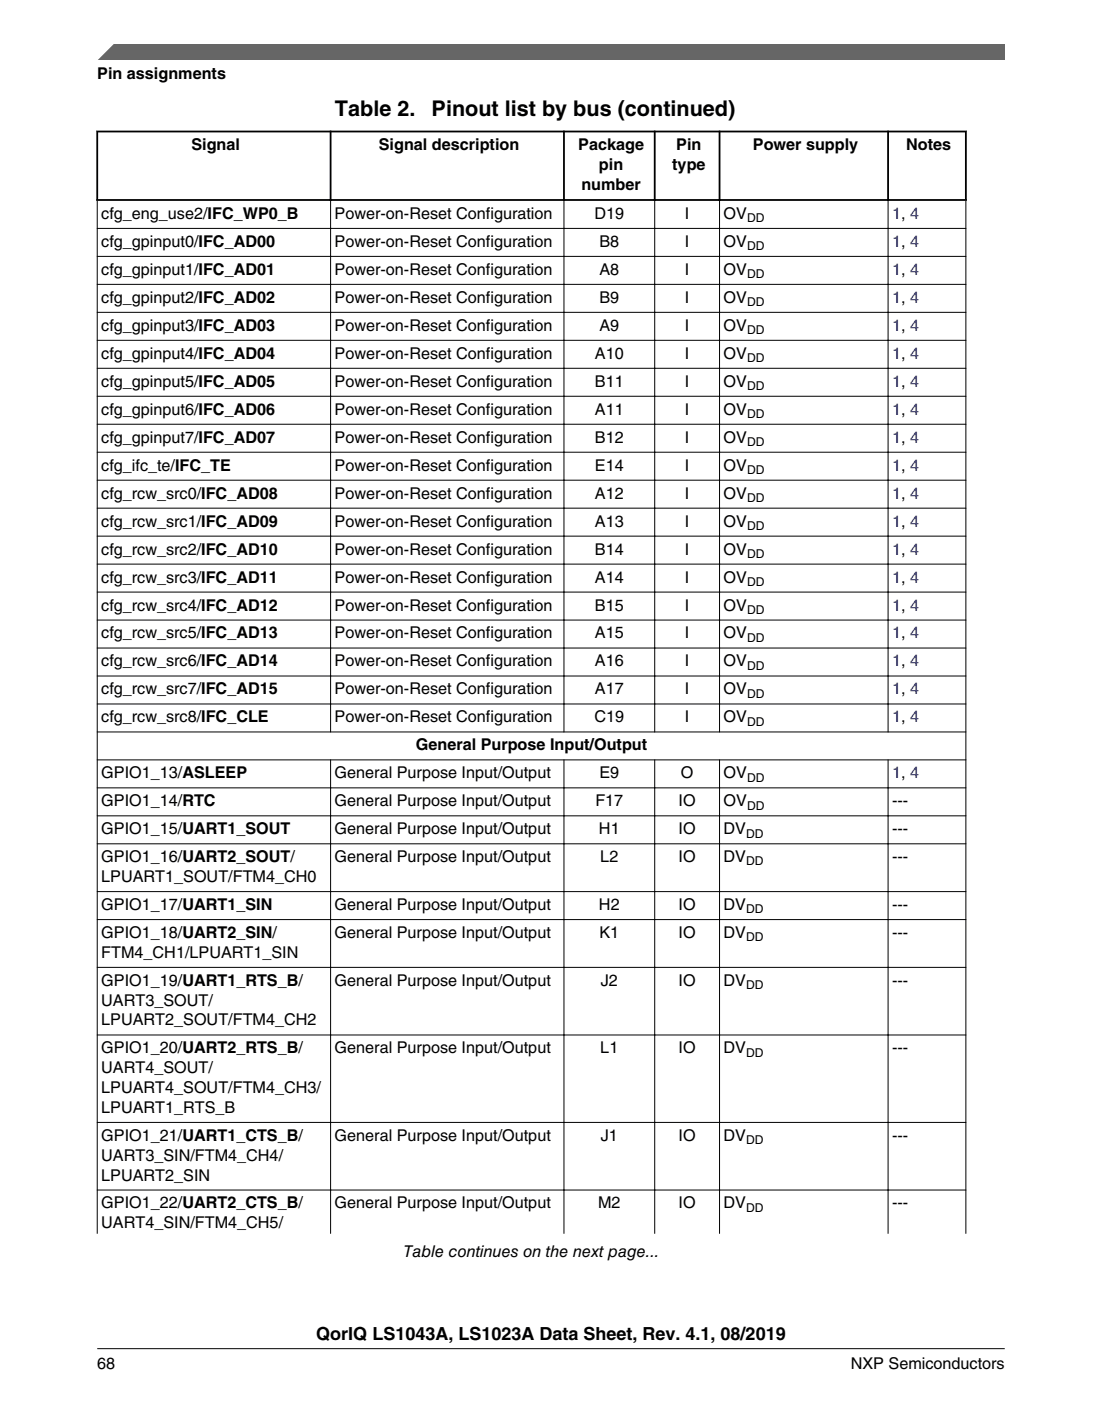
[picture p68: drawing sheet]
<svg xmlns="http://www.w3.org/2000/svg" width="216mm" height="274mm" viewBox="0 0 216 274" stroke-linecap="round" stroke-linejoin="round" font-family="sans-serif">
<defs><g id="words">
<g font-size="4.2">
<text x="65.6" y="22.7">Table 2.</text>
<text x="84.6" y="22.7">Pinout list by bus (continued)</text>
</g>
<text font-size="3.5" x="62" y="262.3">QorIQ LS1043A, LS1023A Data Sheet, Rev. 4.1, 08/2019</text>
<g font-size="3.2">
<text x="19" y="15.5">Pin assignments</text>
<text x="37.5" y="29.4">Signal</text>
<text x="74.2" y="29.4">Signal description</text>
<text x="113.3" y="29.4">Package</text>
<text x="132.5" y="29.4">Pin</text>
<text x="147.5" y="29.4">Power supply</text>
<text x="177.6" y="29.4">Notes</text>
<text x="117.4" y="33.3">pin</text>
<text x="131.7" y="33.3">type</text>
<text x="113.9" y="37.2">number</text>
<text x="19.8" y="42.9">cfg_eng_use2/IFC_WP0_B</text>
<text x="65.6" y="42.9">Power-on-Reset Configuration</text>
<text x="116.5" y="42.9">D19</text>
<text x="134.2" y="42.9">I</text>
<text x="141.8" y="42.9">OV</text>
<text x="19.8" y="48.3">cfg_gpinput0/IFC_AD00</text>
<text x="19.8" y="53.8">cfg_gpinput1/IFC_AD01</text>
<text x="65.6" y="48.3">Power-on-Reset Configuration</text>
<text x="65.6" y="53.8">Power-on-Reset Configuration</text>
<text x="117.4" y="48.3">B8</text>
<text x="117.4" y="53.8">A8</text>
<text x="134.2" y="48.3">I</text>
<text x="134.2" y="53.8">I</text>
<text x="141.8" y="48.3">OV</text>
<text x="141.8" y="53.8">OV</text>
<text x="19.8" y="59.3">cfg_gpinput2/IFC_AD02</text>
<text x="65.6" y="59.3">Power-on-Reset Configuration</text>
<text x="117.4" y="59.3">B9</text>
<text x="134.2" y="59.3">I</text>
<text x="141.8" y="59.3">OV</text>
<text x="19.8" y="64.8">cfg_gpinput3/IFC_AD03</text>
<text x="65.6" y="64.8">Power-on-Reset Configuration</text>
<text x="117.4" y="64.8">A9</text>
<text x="134.2" y="64.8">I</text>
<text x="141.8" y="64.8">OV</text>
<text x="19.8" y="70.2">cfg_gpinput4/IFC_AD04</text>
<text x="65.6" y="70.2">Power-on-Reset Configuration</text>
<text x="116.6" y="70.2">A10</text>
<text x="134.2" y="70.2">I</text>
<text x="141.8" y="70.2">OV</text>
<text x="19.8" y="75.7">cfg_gpinput5/IFC_AD05</text>
<text x="65.6" y="75.7">Power-on-Reset Configuration</text>
<text x="116.6" y="75.7">B11</text>
<text x="134.2" y="75.7">I</text>
<text x="141.8" y="75.7">OV</text>
<text x="19.8" y="81.2">cfg_gpinput6/IFC_AD06</text>
<text x="65.6" y="81.2">Power-on-Reset Configuration</text>
<text x="116.6" y="81.2">A11</text>
<text x="134.2" y="81.2">I</text>
<text x="141.8" y="81.2">OV</text>
<text x="19.8" y="86.7">cfg_gpinput7/IFC_AD07</text>
<text x="65.6" y="86.7">Power-on-Reset Configuration</text>
<text x="116.6" y="86.7">B12</text>
<text x="134.2" y="86.7">I</text>
<text x="141.8" y="86.7">OV</text>
<text x="19.8" y="92.2">cfg_ifc_te/IFC_TE</text>
<text x="65.6" y="92.2">Power-on-Reset Configuration</text>
<text x="116.6" y="92.2">E14</text>
<text x="134.2" y="92.2">I</text>
<text x="141.8" y="92.2">OV</text>
<text x="19.8" y="97.6">cfg_rcw_src0/IFC_AD08</text>
<text x="65.6" y="97.6">Power-on-Reset Configuration</text>
<text x="116.6" y="97.6">A12</text>
<text x="134.2" y="97.6">I</text>
<text x="141.8" y="97.6">OV</text>
<text x="19.8" y="103.1">cfg_rcw_src1/IFC_AD09</text>
<text x="65.6" y="103.1">Power-on-Reset Configuration</text>
<text x="116.6" y="103.1">A13</text>
<text x="134.2" y="103.1">I</text>
<text x="141.8" y="103.1">OV</text>
<text x="19.8" y="108.6">cfg_rcw_src2/IFC_AD10</text>
<text x="65.6" y="108.6">Power-on-Reset Configuration</text>
<text x="116.6" y="108.6">B14</text>
<text x="134.2" y="108.6">I</text>
<text x="141.8" y="108.6">OV</text>
<text x="19.8" y="114.1">cfg_rcw_src3/IFC_AD11</text>
<text x="19.8" y="119.5">cfg_rcw_src4/IFC_AD12</text>
<text x="65.6" y="114.1">Power-on-Reset Configuration</text>
<text x="65.6" y="119.5">Power-on-Reset Configuration</text>
<text x="116.6" y="114.1">A14</text>
<text x="116.6" y="119.5">B15</text>
<text x="134.2" y="114.1">I</text>
<text x="134.2" y="119.5">I</text>
<text x="141.8" y="114.1">OV</text>
<text x="141.8" y="119.5">OV</text>
<text x="19.8" y="125">cfg_rcw_src5/IFC_AD13</text>
<text x="65.6" y="125">Power-on-Reset Configuration</text>
<text x="116.6" y="125">A15</text>
<text x="134.2" y="125">I</text>
<text x="141.8" y="125">OV</text>
<text x="19.8" y="130.5">cfg_rcw_src6/IFC_AD14</text>
<text x="65.6" y="130.5">Power-on-Reset Configuration</text>
<text x="116.6" y="130.5">A16</text>
<text x="134.2" y="130.5">I</text>
<text x="141.8" y="130.5">OV</text>
<text x="19.8" y="136">cfg_rcw_src7/IFC_AD15</text>
<text x="65.6" y="136">Power-on-Reset Configuration</text>
<text x="116.6" y="136">A17</text>
<text x="134.2" y="136">I</text>
<text x="141.8" y="136">OV</text>
<text x="19.8" y="141.5">cfg_rcw_src8/IFC_CLE</text>
<text x="65.6" y="141.5">Power-on-Reset Configuration</text>
<text x="116.5" y="141.5">C19</text>
<text x="134.2" y="141.5">I</text>
<text x="141.8" y="141.5">OV</text>
<text x="81.5" y="146.9">General Purpose Input/Output</text>
<text x="19.8" y="152.4">GPIO1_13/ASLEEP</text>
<text x="65.6" y="152.4">General Purpose Input/Output</text>
<text x="117.4" y="152.4">E9</text>
<text x="133.4" y="152.4">O</text>
<text x="141.8" y="152.4">OV</text>
<text x="19.8" y="157.9">GPIO1_14/RTC</text>
<text x="65.6" y="157.9">General Purpose Input/Output</text>
<text x="116.6" y="157.9">F17</text>
<text x="132.9" y="157.9">IO</text>
<text x="141.8" y="157.9">OV</text>
<text x="174.8" y="157.9">---</text>
<text x="19.8" y="163.4">GPIO1_15/UART1_SOUT</text>
<text x="65.6" y="163.4">General Purpose Input/Output</text>
<text x="117.4" y="163.4">H1</text>
<text x="132.9" y="163.4">IO</text>
<text x="141.8" y="163.4">DV</text>
<text x="174.8" y="163.4">---</text>
<text x="19.8" y="168.8">GPIO1_16/UART2_SOUT/</text>
<text x="19.8" y="172.7">LPUART1_SOUT/FTM4_CH0</text>
<text x="65.6" y="168.8">General Purpose Input/Output</text>
<text x="117.6" y="168.8">L2</text>
<text x="132.9" y="168.8">IO</text>
<text x="141.8" y="168.8">DV</text>
<text x="174.8" y="168.8">---</text>
<text x="19.8" y="178.2">GPIO1_17/UART1_SIN</text>
<text x="65.6" y="178.2">General Purpose Input/Output</text>
<text x="117.4" y="178.2">H2</text>
<text x="132.9" y="178.2">IO</text>
<text x="141.8" y="178.2">DV</text>
<text x="174.8" y="178.2">---</text>
<text x="19.8" y="183.7">GPIO1_18/UART2_SIN/</text>
<text x="65.6" y="183.7">General Purpose Input/Output</text>
<text x="117.4" y="183.7">K1</text>
<text x="132.9" y="183.7">IO</text>
<text x="141.8" y="183.7">DV</text>
<text x="174.8" y="183.7">---</text>
<text x="19.8" y="187.6">FTM4_CH1/LPUART1_SIN</text>
<text x="19.8" y="193">GPIO1_19/UART1_RTS_B/</text>
<text x="19.8" y="196.9">UART3_SOUT/</text>
<text x="65.6" y="193">General Purpose Input/Output</text>
<text x="117.7" y="193">J2</text>
<text x="132.9" y="193">IO</text>
<text x="141.8" y="193">DV</text>
<text x="174.8" y="193">---</text>
<text x="19.8" y="200.8">LPUART2_SOUT/FTM4_CH2</text>
<text x="19.8" y="206.3">GPIO1_20/UART2_RTS_B/</text>
<text x="65.6" y="206.3">General Purpose Input/Output</text>
<text x="117.6" y="206.3">L1</text>
<text x="132.9" y="206.3">IO</text>
<text x="141.8" y="206.3">DV</text>
<text x="174.8" y="206.3">---</text>
<text x="19.8" y="210.2">UART4_SOUT/</text>
<text x="19.8" y="214">LPUART4_SOUT/FTM4_CH3/</text>
<text x="19.8" y="217.9">LPUART1_RTS_B</text>
<text x="19.8" y="223.4">GPIO1_21/UART1_CTS_B/</text>
<text x="19.8" y="227.3">UART3_SIN/FTM4_CH4/</text>
<text x="65.6" y="223.4">General Purpose Input/Output</text>
<text x="117.7" y="223.4">J1</text>
<text x="132.9" y="223.4">IO</text>
<text x="141.8" y="223.4">DV</text>
<text x="174.8" y="223.4">---</text>
<text x="19.8" y="231.2">LPUART2_SIN</text>
<text x="19.8" y="236.6">GPIO1_22/UART2_CTS_B/</text>
<text x="65.6" y="236.6">General Purpose Input/Output</text>
<text x="117.2" y="236.6">M2</text>
<text x="132.9" y="236.6">IO</text>
<text x="141.8" y="236.6">DV</text>
<text x="174.8" y="236.6">---</text>
<text x="19.8" y="240.5">UART4_SIN/FTM4_CH5/</text>
<text x="79.1" y="246.2">Table continues on the next page...</text>
<text x="19" y="268">68</text>
<text x="166.7" y="268">NXP Semiconductors</text>
</g>
<g font-size="3.2" fill="#00f">
<text x="174.8" y="42.9">1, 4</text>
<text x="174.8" y="48.3">1, 4</text>
<text x="174.8" y="53.8">1, 4</text>
<text x="174.8" y="59.3">1, 4</text>
<text x="174.8" y="64.8">1, 4</text>
<text x="174.8" y="70.2">1, 4</text>
<text x="174.8" y="75.7">1, 4</text>
<text x="174.8" y="81.2">1, 4</text>
<text x="174.8" y="86.7">1, 4</text>
<text x="174.8" y="92.2">1, 4</text>
<text x="174.8" y="97.6">1, 4</text>
<text x="174.8" y="103.1">1, 4</text>
<text x="174.8" y="108.6">1, 4</text>
<text x="174.8" y="114.1">1, 4</text>
<text x="174.8" y="119.5">1, 4</text>
<text x="174.8" y="125">1, 4</text>
<text x="174.8" y="130.5">1, 4</text>
<text x="174.8" y="136">1, 4</text>
<text x="174.8" y="141.5">1, 4</text>
<text x="174.8" y="152.4">1, 4</text>
</g>
<g font-size="2.4">
<text x="146.4" y="43.5">DD</text>
<text x="146.4" y="49">DD</text>
<text x="146.4" y="54.4">DD</text>
<text x="146.4" y="59.9">DD</text>
<text x="146.4" y="65.4">DD</text>
<text x="146.4" y="70.9">DD</text>
<text x="146.4" y="76.4">DD</text>
<text x="146.4" y="81.8">DD</text>
<text x="146.4" y="87.3">DD</text>
<text x="146.4" y="92.8">DD</text>
<text x="146.4" y="98.3">DD</text>
<text x="146.4" y="103.7">DD</text>
<text x="146.4" y="109.2">DD</text>
<text x="146.4" y="114.7">DD</text>
<text x="146.4" y="120.2">DD</text>
<text x="146.4" y="125.7">DD</text>
<text x="146.4" y="131.1">DD</text>
<text x="146.4" y="136.6">DD</text>
<text x="146.4" y="142.1">DD</text>
<text x="146.4" y="153">DD</text>
<text x="146.4" y="158.5">DD</text>
<text x="146.2" y="164">DD</text>
<text x="146.2" y="169.5">DD</text>
<text x="146.2" y="178.8">DD</text>
<text x="146.2" y="184.3">DD</text>
<text x="146.2" y="193.7">DD</text>
<text x="146.2" y="206.9">DD</text>
<text x="146.2" y="224">DD</text>
<text x="146.2" y="237.3">DD</text>
</g>
</g></defs>
<path d="M18.9 25.8h170.5M18.9 39.2h170.5M19 25.6v13.7M64.8 25.6v13.7M110.5 25.6v13.7M128.3 25.6v13.7M141 25.6v13.7M174 25.6v13.7M189.2 25.6v13.7" fill="none" stroke="#000" stroke-width=".35"/>
<g fill="none" stroke="#000" stroke-width=".2">
<path d="M19 39.3v202.3M64.8 38.9v104.5M110.5 38.9v104.5M128.3 38.9v104.5M141 38.9v104.5M174 38.9v104.5M189.2 39.3v202.3M19 44.7h170.3M19 50.2h170.3M19 55.7h170.3M19 61.2h170.3M19 66.6h170.3"/>
<path d="M19 72.1h170.3M19 77.6h170.3M19 83.1h170.3M19 88.5h170.3M19 94h170.3M19 99.5h170.3M19 105h170.3M19 110.5h170.3M19 115.9h170.3M19 121.4h170.3M19 126.9h170.3M19 132.4h170.3"/>
<path d="M19 137.8h170.3M19 143.3h170.3M19 148.8h170.3M19 154.3h170.3M19 159.7h170.3M64.8 148.7v92.9M110.5 148.7v92.9M128.3 148.7v92.9M141 148.7v92.9M174 148.7v92.9M19 165.2h170.3M19 174.6h170.3"/>
<path d="M19 180.1h170.3M19 189.4h170.3M19 202.7h170.3M19 219.8h170.3M19 233h170.3"/>
</g>
<path d="M19 11.7l5.7-3.1 172.2 .1v3z" fill="#666"/>
<path d="M22.5 8.6l-3.1 3.1" fill="none" stroke="#666" stroke-width=".28"/>
<path d="M19 264.1h177.8" fill="none" stroke="#000" stroke-width=".2"/>
<use href="#words"/>
</svg>
